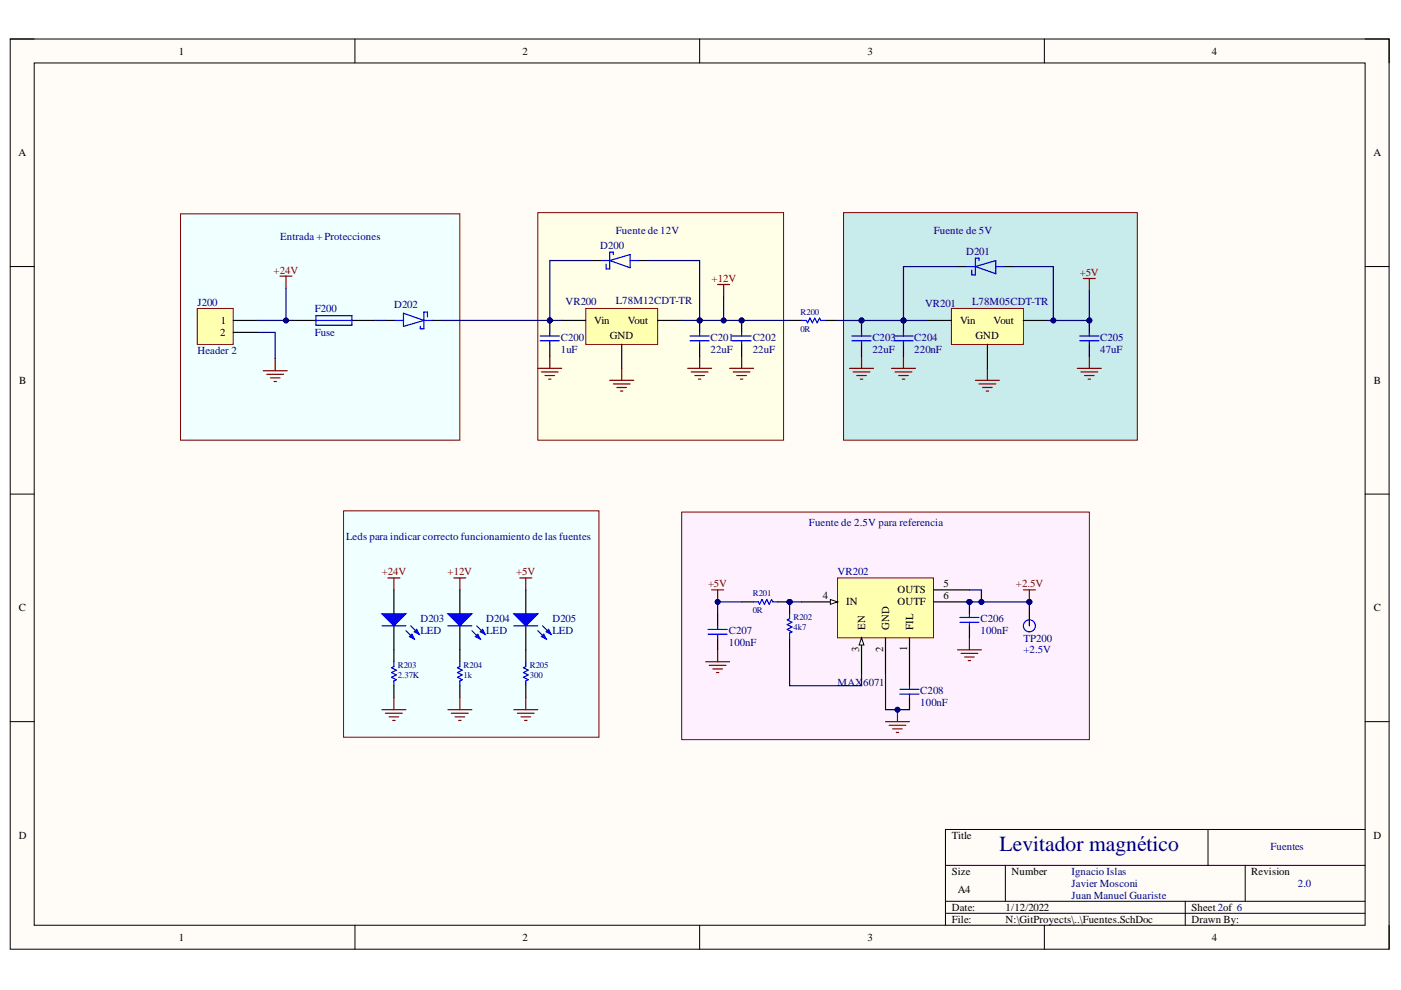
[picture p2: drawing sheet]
<svg xmlns="http://www.w3.org/2000/svg" width="297mm" height="210mm" viewBox="0 0 297 210" stroke-linecap="round" stroke-linejoin="round" font-family="sans-serif">
<defs><g id="words">
<text font-size="4.6" fill="#000080" x="211.9" y="180.5">Levitador magnético</text>
<g font-size="2.3">
<text x="37.9" y="11.6">1</text>
<text x="110.8" y="11.6">2</text>
<text x="183.9" y="11.6">3</text>
<text x="256.9" y="11.6">4</text>
<text x="3.9" y="33.1">A</text>
<text x="291.2" y="33.1">A</text>
<text x="46.7" y="71.2">2</text>
<text x="46.9" y="68.7">1</text>
<text x="126" y="68.7">Vin</text>
<text x="129.3" y="72">GND</text>
<text x="133.1" y="68.7">Vout</text>
<text x="203.6" y="68.7">Vin</text>
<text x="206.9" y="72">GND</text>
<text x="210.7" y="68.7">Vout</text>
<text x="4.1" y="81.4">B</text>
<text x="291.3" y="81.4">B</text>
<text x="190.3" y="125.8">OUTS</text>
<text x="200" y="124.5">5</text>
<text x="4" y="129.6">C</text>
<text x="174.5" y="127.1">4</text>
<text x="179.4" y="128.3">IN</text>
<text x="190.3" y="128.3">OUTF</text>
<text x="200" y="127.1">6</text>
<text x="291.3" y="129.6">C</text>
<text x="183.4" y="133.5" transform="rotate(-90 183.4 133.5)">EN</text>
<text x="188.5" y="133.5" transform="rotate(-90 188.5 133.5)">GND</text>
<text x="193.6" y="133.5" transform="rotate(-90 193.6 133.5)">FIL</text>
<text x="182.2" y="138.2" transform="rotate(-90 182.2 138.2)">3</text>
<text x="187.2" y="138.3" transform="rotate(-90 187.2 138.3)">2</text>
<text x="192.3" y="138.1" transform="rotate(-90 192.3 138.1)">1</text>
<text x="4" y="177.8">D</text>
<text x="201.8" y="177.8">Title</text>
<text x="291.2" y="177.8">D</text>
<text x="201.8" y="185.5">Size</text>
<text x="214.5" y="185.5">Number</text>
<text x="265.3" y="185.5">Revision</text>
<text x="203.1" y="189.3">A4</text>
<text x="201.8" y="193.1">Date:</text>
<text x="201.8" y="195.7">File:</text>
<text x="213.2" y="193.1">1/12/2022</text>
<text x="213.2" y="195.7">N:\GitProyects\..\Fuentes.SchDoc</text>
<text x="252.6" y="193.1">Sheet 2of 6</text>
<text x="252.6" y="195.7">Drawn By:</text>
<text x="37.9" y="199.5">1</text>
<text x="110.8" y="199.5">2</text>
<text x="183.9" y="199.5">3</text>
<text x="256.9" y="199.5">4</text>
</g>
<g font-size="2.3" fill="#000080">
<text x="59.4" y="50.9">Entrada + Protecciones</text>
<text x="127.3" y="52.7">D200</text>
<text x="130.6" y="49.7">Fuente de 12V</text>
<text x="198" y="49.7">Fuente de 5V</text>
<text x="204.8" y="54">D201</text>
<text x="41.9" y="64.9">J200</text>
<text x="83.6" y="65.4">D202</text>
<text x="119.9" y="64.6">VR200</text>
<text x="130.6" y="64.4">L78M12CDT-TR</text>
<text x="196.1" y="65.1">VR201</text>
<text x="206.1" y="64.6">L78M05CDT-TR</text>
<text x="66.7" y="66.1">F200</text>
<text x="66.7" y="71.2">Fuse</text>
<text x="41.9" y="75">Header 2</text>
<text x="118.9" y="74.8">1uF</text>
<text x="118.9" y="72.2">C200</text>
<text x="150.6" y="74.8">22uF</text>
<text x="150.6" y="72.2">C201</text>
<text x="159.6" y="74.8">22uF</text>
<text x="159.6" y="72.2">C202</text>
<text x="185" y="74.8">22uF</text>
<text x="185" y="72.2">C203</text>
<text x="193.8" y="74.8">220nF</text>
<text x="193.8" y="72.2">C204</text>
<text x="233.2" y="74.8">47uF</text>
<text x="233.2" y="72.2">C205</text>
<text x="171.5" y="111.6">Fuente de 2.5V para referencia</text>
<text x="73.4" y="114.4">Leds para indicar correcto funcionamiento de las fuentes</text>
<text x="177.6" y="122">VR202</text>
<text x="89.1" y="131.9">D203</text>
<text x="103.1" y="131.9">D204</text>
<text x="117.1" y="131.9">D205</text>
<text x="207.9" y="131.9">C206</text>
<text x="89.1" y="134.4">LED</text>
<text x="103.1" y="134.4">LED</text>
<text x="117.1" y="134.4">LED</text>
<text x="154.5" y="137">100nF</text>
<text x="154.5" y="134.4">C207</text>
<text x="207.9" y="134.4">100nF</text>
<text x="217" y="136">TP200</text>
<text x="217" y="138.5">+2.5V</text>
<text x="177.6" y="145.4">MAX</text>
<text x="183" y="145.4">6071</text>
<text x="195.1" y="149.7">100nF</text>
<text x="195.1" y="147.2">C208</text>
<text x="227.2" y="185.5">Ignacio Islas</text>
<text x="269.4" y="180.2">Fuentes</text>
<text x="227.2" y="188.1">Javier Mosconi</text>
<text x="227.2" y="190.6">Juan Manuel Guariste</text>
<text x="275.2" y="188.1">2.0</text>
</g>
<g font-size="2.3" fill="#800000">
<text x="58" y="58">+24V</text>
<text x="150.9" y="59.8">+12V</text>
<text x="228.9" y="58.5">+5V</text>
<text x="80.9" y="122">+24V</text>
<text x="94.9" y="122">+12V</text>
<text x="109.4" y="122">+5V</text>
<text x="150.1" y="124.5">+5V</text>
<text x="215.4" y="124.5">+2.5V</text>
</g>
<g font-size="1.9" fill="#000080">
<text x="169.7" y="70.3">0R</text>
<text x="169.7" y="66.7">R200</text>
<text x="159.6" y="130">0R</text>
<text x="159.6" y="126.4">R201</text>
<text x="168.2" y="131.5">R202</text>
<text x="168.2" y="133.6">4k7</text>
<text x="84.3" y="143.7">2.37K</text>
<text x="84.3" y="141.7">R203</text>
<text x="98.3" y="143.7">1k</text>
<text x="98.3" y="141.7">R204</text>
<text x="112.3" y="143.7">300</text>
<text x="112.3" y="141.7">R205</text>
</g>
</g></defs>
<path d="M2.2 8.3h292.3v193h-292.3z" fill-rule="evenodd" fill="#fffcf8"/>
<path d="M2.2 8.3h292.3v193h-292.3z" fill="none" stroke="#000" stroke-width=".21"/>
<path d="M7.3 13.3h282.1v182.9h-282.1z" fill-rule="evenodd" fill="#fffcf8"/>
<g fill="none" stroke="#000" stroke-width=".21">
<path d="M2.2 8.3h5.1M7.3 13.3h282.1v182.9h-282.1zM75.3 8.3v5M148.3 8.3v5M221.4 8.3v5M289.4 8.3h5.1v5M2.2 56.5h5.1M289.4 56.5h5.1M2.2 104.8h5.1M289.4 104.8h5.1M2.2 153h5.1M289.4 153h5.1"/>
<path d="M289.4 175.9h-88.9v20.3M75.3 196.2v5.1M148.3 196.2v5.1M200.5 183.5h88.9M200.5 191.1h88.9M200.5 193.6h88.9M213.2 183.5v7.6M221.4 196.2v5.1M251.3 191.1v5.1M264 183.5v7.6M294.5 196.2v5.1"/>
</g>
<path d="M72.8 108.3h54.2v48h-54.2z" fill-rule="evenodd" fill="#f0ffff"/>
<path d="M72.8 108.3h54.2v48h-54.2z" fill="none" stroke="#800000" stroke-width=".21"/>
<path d="M144.5 108.6h86.5v48.2h-86.5z" fill-rule="evenodd" fill="#fff0ff"/>
<path d="M144.5 108.6h86.5v48.2h-86.5z" fill="none" stroke="#800000" stroke-width=".21"/>
<path d="M178.8 45.1h62.3v48.2h-62.3z" fill-rule="evenodd" fill="#c8ebeb"/>
<path d="M178.8 45.1h62.3v48.2h-62.3z" fill="none" stroke="#800000" stroke-width=".21"/>
<path d="M114 45.1h52.1v48.2h-52.1z" fill-rule="evenodd" fill="#ffffe8"/>
<path d="M114 45.1h52.1v48.2h-52.1z" fill="none" stroke="#800000" stroke-width=".21"/>
<path d="M38.3 45.3h59.2v48h-59.2z" fill-rule="evenodd" fill="#f0ffff"/>
<path d="M38.3 45.3h59.2v48h-59.2z" fill="none" stroke="#800000" stroke-width=".21"/>
<path d="M256.1 175.9v7.6" fill="none" stroke="#000" stroke-width=".21"/>
<g fill="none" stroke="#800000" stroke-width=".25">
<path d="M59.4 58.5h2.5M60.6 58.5v2.6M229.7 59.1h2.5M231 59.1v2.5M114 78.1h5.1M114.8 78.9h3.5M115.5 79.6h2.1M116.6 75.6v2.5M131.8 78.1v2.5M145.8 78.1h5.1M146.6 78.9h3.5M147.3 79.6h2.1"/>
<path d="M148.3 75.6v2.5M152.2 60.3h2.5M153.4 60.3v2.6M154.7 78.1h5.1M155.5 78.9h3.5M156.2 79.6h2.1M157.2 75.6v2.5M180.1 78.1h5.1M180.9 78.9h3.5M181.6 79.6h2.1M182.7 75.6v2.5M189 78.1h5.1"/>
<path d="M189.8 78.9h3.5M190.5 79.6h2.1M191.6 75.6v2.5M209.4 78.1v2.5M228.4 78.1h5.1M229.2 78.9h3.5M229.9 79.6h2.1M231 75.6v2.5M116.3 80.4h.5M129.3 80.6h5.1M130 81.4h3.6M130.8 82.2h2"/>
<path d="M131.6 82.9h.5M148.1 80.4h.5M157 80.4h.5M182.4 80.4h.5M191.3 80.4h.5M206.8 80.6h5.1M207.6 81.4h3.5M208.3 82.2h2.1M209.1 82.9h.5M230.7 80.4h.5"/>
</g>
<path d="M41.8 65.4h7.7v7.6h-7.7z" fill-rule="evenodd" fill="#ffffb0"/>
<path d="M41.8 65.4h7.7v7.6h-7.7z" fill="none" stroke="#800000" stroke-width=".21"/>
<path d="M49.5 67.9h5M49.5 70.5h5" fill="none" stroke="#000" stroke-width=".25"/>
<path d="M55.8 78.6h5.1M56.6 79.4h3.5M58.3 76.1v2.5M57.3 80.1h2.1M58.1 80.9h.5M150.9 125.1h2.5M152.2 125.1v2.5" fill="none" stroke="#800000" stroke-width=".25"/>
<circle cx="152.2" cy="127.6" r=".51" fill="#000080"/>
<circle cx="152.2" cy="127.6" r=".51" fill="none" stroke="#000080" stroke-width=".21"/>
<path d="M152.2 137.8v2.5M149.6 140.3h5.1M150.4 141.1h3.5M151.1 141.8h2.1M151.9 142.6h.5M187.7 153h5.1M188.5 153.8h3.6M189.3 154.5h2M190 155.3h.5M190.3 150.5v2.5" fill="none" stroke="#800000" stroke-width=".25"/>
<circle cx="190.3" cy="150.5" r=".51" fill="#000080"/>
<circle cx="190.3" cy="150.5" r=".51" fill="none" stroke="#000080" stroke-width=".21"/>
<path d="M203 137.8h5.1M203.8 138.5h3.5M204.5 139.3h2.1M205.5 135.2v2.6M217 125.1h2.5M218.2 125.1v2.5M205.3 140.1h.5" fill="none" stroke="#800000" stroke-width=".25"/>
<circle cx="218.2" cy="127.6" r=".51" fill="#000080"/>
<circle cx="218.2" cy="127.6" r=".51" fill="none" stroke="#000080" stroke-width=".21"/>
<circle cx="167.4" cy="127.6" r=".51" fill="#000080"/>
<circle cx="167.4" cy="127.6" r=".51" fill="none" stroke="#000080" stroke-width=".21"/>
<path d="M167.4 127.6v2.6" fill="none" stroke="#000" stroke-width=".25"/>
<circle cx="167.4" cy="127.6" r=".51" fill="#000080"/>
<circle cx="167.4" cy="127.6" r=".51" fill="none" stroke="#000080" stroke-width=".21"/>
<path d="M167.4 67.9h2.5M175 67.9h2.6M83.5 137.8v2.5M97.5 137.8v2.5M111.5 137.8v2.5M167.4 135.2v2.6M83.5 145.4v2.5M97.5 145.4v2.5M111.5 145.4v2.5" fill="none" stroke="#000" stroke-width=".25"/>
<path d="M169.9 67.9h1.1l.2 .5 .5-1 .5 1 .5-1 .6 1.1 .5-1.1 .2 .5h1M167.4 130.2v1l-.5 .2 1 .5-1 .5 1 .5-1 .6 1 .5-.5 .2v1M83.5 140.3v1l-.5 .3 1 .5-1 .5 1 .5-1 .5 1 .5-.5 .3v1M97.5 140.3v1l-.5 .3 1 .5-1 .5 1 .5-1 .5 1 .5-.5 .3v1M111.5 140.3v1l-.5 .3 1 .5-1 .5 1 .5-1 .5 1 .5-.5 .3v1" fill="none" stroke="#00f" stroke-width=".25"/>
<g fill="none" stroke="#800000" stroke-width=".25">
<path d="M82.2 122.5h2.6M83.5 122.5v2.6M96.2 122.5h2.6M97.5 122.5v2.6M110.2 122.5h2.5M111.5 122.5v2.6M81 150.5h5.1M81.7 151.2h3.6M82.5 152h2M83.3 152.8h.5M83.5 147.9v2.6M95 150.5h5"/>
<path d="M95.7 151.2h3.6M96.5 152h2M97.2 152.8h.6M97.5 147.9v2.6M108.9 150.5h5.1M109.7 151.2h3.6M110.5 152h2M111.2 152.8h.5M111.5 147.9v2.6"/>
</g>
<circle cx="167.4" cy="127.6" r=".51" fill="#000080"/>
<circle cx="167.4" cy="127.6" r=".51" fill="none" stroke="#000080" stroke-width=".21"/>
<path d="M157.2 127.6h2.6M164.9 127.6h2.5" fill="none" stroke="#000" stroke-width=".25"/>
<circle cx="167.4" cy="127.6" r=".51" fill="#000080"/>
<circle cx="167.4" cy="127.6" r=".51" fill="none" stroke="#000080" stroke-width=".21"/>
<path d="M159.8 127.6h1l.2 .5 .6-1 .5 1 .5-1 .5 1 .5-1 .2 .5h1.1" fill="none" stroke="#00f" stroke-width=".25"/>
<circle cx="116.6" cy="67.9" r=".51" fill="#000080"/>
<circle cx="116.6" cy="67.9" r=".51" fill="none" stroke="#000080" stroke-width=".21"/>
<path d="M116.6 67.9v2.6M116.6 73v2.6" fill="none" stroke="#000" stroke-width=".25"/>
<circle cx="116.6" cy="67.9" r=".51" fill="#000080"/>
<circle cx="116.6" cy="67.9" r=".51" fill="none" stroke="#000080" stroke-width=".21"/>
<path d="M114.5 71.2h4.1M114.5 72.3h4.1M116.6 70.5v.7M116.6 72.3v.7" fill="none" stroke="#00f" stroke-width=".25"/>
<circle cx="148.3" cy="67.9" r=".51" fill="#000080"/>
<circle cx="148.3" cy="67.9" r=".51" fill="none" stroke="#000080" stroke-width=".21"/>
<path d="M148.3 67.9v2.6M148.3 73v2.6" fill="none" stroke="#000" stroke-width=".25"/>
<circle cx="148.3" cy="67.9" r=".51" fill="#000080"/>
<circle cx="148.3" cy="67.9" r=".51" fill="none" stroke="#000080" stroke-width=".21"/>
<path d="M146.3 71.2h4.1M146.3 72.3h4.1M148.3 70.5v.7M148.3 72.3v.7" fill="none" stroke="#00f" stroke-width=".25"/>
<circle cx="231" cy="67.9" r=".51" fill="#000080"/>
<circle cx="231" cy="67.9" r=".51" fill="none" stroke="#000080" stroke-width=".21"/>
<path d="M231 67.9v2.6M231 73v2.6" fill="none" stroke="#000" stroke-width=".25"/>
<circle cx="231" cy="67.9" r=".51" fill="#000080"/>
<circle cx="231" cy="67.9" r=".51" fill="none" stroke="#000080" stroke-width=".21"/>
<path d="M228.9 71.2h4.1M228.9 72.3h4.1M231 70.5v.7M231 72.3v.7" fill="none" stroke="#00f" stroke-width=".25"/>
<circle cx="205.5" cy="127.6" r=".51" fill="#000080"/>
<circle cx="205.5" cy="127.6" r=".51" fill="none" stroke="#000080" stroke-width=".21"/>
<path d="M205.5 127.6v2.6M205.5 132.7v2.5" fill="none" stroke="#000" stroke-width=".25"/>
<circle cx="205.5" cy="127.6" r=".51" fill="#000080"/>
<circle cx="205.5" cy="127.6" r=".51" fill="none" stroke="#000080" stroke-width=".21"/>
<path d="M150.1 133.5h4.1M150.1 134.5h4.1M152.2 132.7v.8M152.2 134.5v.7M203.5 130.9h4.1M203.5 131.9h4.1M205.5 130.2v.7M205.5 131.9v.8M190.8 146.2h4.1M190.8 147.2h4.1M192.8 145.4v.8M192.8 147.2v.7" fill="none" stroke="#00f" stroke-width=".25"/>
<path d="M152.2 130.2v2.5M152.2 135.2v2.6M192.8 142.9v2.5M192.8 147.9v2.6" fill="none" stroke="#000" stroke-width=".25"/>
<circle cx="157.2" cy="67.9" r=".51" fill="#000080"/>
<circle cx="157.2" cy="67.9" r=".51" fill="none" stroke="#000080" stroke-width=".21"/>
<path d="M157.2 67.9v2.6M157.2 73v2.6" fill="none" stroke="#000" stroke-width=".25"/>
<circle cx="157.2" cy="67.9" r=".51" fill="#000080"/>
<circle cx="157.2" cy="67.9" r=".51" fill="none" stroke="#000080" stroke-width=".21"/>
<path d="M155.2 71.2h4.1M155.2 72.3h4.1M157.2 70.5v.7M157.2 72.3v.7" fill="none" stroke="#00f" stroke-width=".25"/>
<circle cx="182.7" cy="67.9" r=".51" fill="#000080"/>
<circle cx="182.7" cy="67.9" r=".51" fill="none" stroke="#000080" stroke-width=".21"/>
<path d="M182.7 67.9v2.6M182.7 73v2.6" fill="none" stroke="#000" stroke-width=".25"/>
<circle cx="182.7" cy="67.9" r=".51" fill="#000080"/>
<circle cx="182.7" cy="67.9" r=".51" fill="none" stroke="#000080" stroke-width=".21"/>
<path d="M180.6 71.2h4.1M180.6 72.3h4.1M182.7 70.5v.7M182.7 72.3v.7" fill="none" stroke="#00f" stroke-width=".25"/>
<circle cx="191.6" cy="67.9" r=".51" fill="#000080"/>
<circle cx="191.6" cy="67.9" r=".51" fill="none" stroke="#000080" stroke-width=".21"/>
<path d="M191.6 67.9v2.6M191.6 73v2.6" fill="none" stroke="#000" stroke-width=".25"/>
<circle cx="191.6" cy="67.9" r=".51" fill="#000080"/>
<circle cx="191.6" cy="67.9" r=".51" fill="none" stroke="#000080" stroke-width=".21"/>
<g fill="none" stroke="#00f" stroke-width=".25">
<path d="M127.5 55.2h1.8M129.3 55.2l4.3-1.2v2.8zM130 54v-.5h-.7v3.5h-.8v-1M133.6 55.2h1.8M205 56.5h1.8M206.8 56.5l4.3-1.3v2.8zM207.6 55.2v-.5h-.8v3.6h-.8v-1M211.1 56.5h1.8M83.8 67.9h1.7M85.5 66.4l4.4 1.5-4.4 1.3zM89.9 67.9h1.7M90.6 67.2v-1h-.7v3.5h-.8v-.5"/>
<path d="M189.5 71.2h4.1M189.5 72.3h4.1M191.6 70.5v.7M191.6 72.3v.7"/>
</g>
<path d="M125.5 55.2h2M135.4 55.2h2M203 56.5h2M212.9 56.5h2M81.7 67.9h2.1M91.6 67.9h2.1" fill="none" stroke="#000" stroke-width=".25"/>
<path d="M124.2 65.4h15.2v7.6h-15.2z" fill-rule="evenodd" fill="#ffffb0"/>
<path d="M124.2 65.4h15.2v7.6h-15.2z" fill="none" stroke="#800000" stroke-width=".21"/>
<path d="M119.1 67.9h5.1M131.8 73v5.1M139.4 67.9h5.1" fill="none" stroke="#000" stroke-width=".25"/>
<path d="M201.7 65.4h15.3v7.6h-15.3z" fill-rule="evenodd" fill="#ffffb0"/>
<path d="M201.7 65.4h15.3v7.6h-15.3z" fill="none" stroke="#800000" stroke-width=".21"/>
<path d="M196.6 67.9h5.1M209.4 73v5.1M217 67.9h5.1M83.5 125.1v5.1M83.5 132.7v5.1" fill="none" stroke="#000" stroke-width=".25"/>
<path d="M81 130.2h5.1l-2.6 2.5z" fill="#00f"/>
<path d="M81 130.2h5.1l-2.6 2.5zM86.1 133.7l1.7 1.8M87.1 132.7l1.8 1.8" fill="none" stroke="#00f" stroke-width=".25"/>
<path d="M87.3 134.5l.5 1-1-.5z" fill="#00f"/>
<path d="M87.3 134.5l.5 1-1-.5z" fill="none" stroke="#00f" stroke-width=".25"/>
<path d="M87.8 134l.5-.5 .6 1z" fill="#00f"/>
<path d="M81 132.7h5.1M87.8 134l.5-.5 .6 1z" fill="none" stroke="#00f" stroke-width=".25"/>
<path d="M97.5 125.1v5.1M97.5 132.7v5.1" fill="none" stroke="#000" stroke-width=".25"/>
<path d="M95 130.2h5l-2.5 2.5z" fill="#00f"/>
<path d="M95 130.2h5l-2.5 2.5zM100 133.7l1.8 1.8M101.1 132.7l1.7 1.8" fill="none" stroke="#00f" stroke-width=".25"/>
<path d="M101.3 134.5l.5 1-1-.5z" fill="#00f"/>
<path d="M101.3 134.5l.5 1-1-.5z" fill="none" stroke="#00f" stroke-width=".25"/>
<path d="M101.8 134l.5-.5 .5 1z" fill="#00f"/>
<path d="M95 132.7h5M101.8 134l.5-.5 .5 1z" fill="none" stroke="#00f" stroke-width=".25"/>
<path d="M111.5 125.1v5.1M111.5 132.7v5.1" fill="none" stroke="#000" stroke-width=".25"/>
<path d="M108.9 130.2h5.1l-2.5 2.5z" fill="#00f"/>
<path d="M108.9 130.2h5.1l-2.5 2.5zM114 133.7l1.8 1.8M115 132.7l1.8 1.8" fill="none" stroke="#00f" stroke-width=".25"/>
<path d="M115.3 134.5l.5 1-1-.5z" fill="#00f"/>
<path d="M115.3 134.5l.5 1-1-.5z" fill="none" stroke="#00f" stroke-width=".25"/>
<path d="M115.8 134l.5-.5 .5 1z" fill="#00f"/>
<path d="M67 66.9h7.6v2.1h-7.6zM67 67.9h7.6M108.9 132.7h5.1M115.8 134l.5-.5 .5 1z" fill="none" stroke="#00f" stroke-width=".25"/>
<path d="M61.9 67.9h5.1M74.6 67.9h5.1" fill="none" stroke="#000" stroke-width=".25"/>
<path d="M157.2 127.6h-5v2.6" fill="none" stroke="#000080" stroke-width=".25"/>
<circle cx="152.2" cy="127.6" r=".51" fill="#000080"/>
<circle cx="152.2" cy="127.6" r=".51" fill="none" stroke="#000080" stroke-width=".21"/>
<path d="M144.5 67.9h22.9" fill="none" stroke="#000080" stroke-width=".25"/>
<circle cx="148.3" cy="67.9" r=".51" fill="#000080"/>
<circle cx="148.3" cy="67.9" r=".51" fill="none" stroke="#000080" stroke-width=".21"/>
<circle cx="153.4" cy="67.9" r=".51" fill="#000080"/>
<circle cx="153.4" cy="67.9" r=".51" fill="none" stroke="#000080" stroke-width=".21"/>
<circle cx="157.2" cy="67.9" r=".51" fill="#000080"/>
<circle cx="157.2" cy="67.9" r=".51" fill="none" stroke="#000080" stroke-width=".21"/>
<path d="M167.4 137.8v7.6h15.3v-2.5M167.4 127.6h2.5" fill="none" stroke="#000080" stroke-width=".25"/>
<circle cx="167.4" cy="127.6" r=".51" fill="#000080"/>
<circle cx="167.4" cy="127.6" r=".51" fill="none" stroke="#000080" stroke-width=".21"/>
<path d="M205.5 125.1h2.6v2.5" fill="none" stroke="#000080" stroke-width=".25"/>
<circle cx="208.1" cy="127.6" r=".51" fill="#000080"/>
<circle cx="208.1" cy="127.6" r=".51" fill="none" stroke="#000080" stroke-width=".21"/>
<path d="M231 61.6v6.3h-8.9" fill="none" stroke="#000080" stroke-width=".25"/>
<circle cx="223.3" cy="67.9" r=".51" fill="#000080"/>
<circle cx="223.3" cy="67.9" r=".51" fill="none" stroke="#000080" stroke-width=".21"/>
<circle cx="231" cy="67.9" r=".51" fill="#000080"/>
<circle cx="231" cy="67.9" r=".51" fill="none" stroke="#000080" stroke-width=".21"/>
<path d="M153.4 62.9v5" fill="none" stroke="#000080" stroke-width=".25"/>
<circle cx="153.4" cy="67.9" r=".51" fill="#000080"/>
<circle cx="153.4" cy="67.9" r=".51" fill="none" stroke="#000080" stroke-width=".21"/>
<path d="M125.5 55.2h-8.9v12.7M79.7 67.9h2" fill="none" stroke="#000080" stroke-width=".25"/>
<circle cx="116.6" cy="67.9" r=".51" fill="#000080"/>
<circle cx="116.6" cy="67.9" r=".51" fill="none" stroke="#000080" stroke-width=".21"/>
<path d="M137.4 55.2h10.9v12.7" fill="none" stroke="#000080" stroke-width=".25"/>
<circle cx="148.3" cy="67.9" r=".51" fill="#000080"/>
<circle cx="148.3" cy="67.9" r=".51" fill="none" stroke="#000080" stroke-width=".21"/>
<path d="M214.9 56.5h8.4v11.4" fill="none" stroke="#000080" stroke-width=".25"/>
<circle cx="223.3" cy="67.9" r=".51" fill="#000080"/>
<circle cx="223.3" cy="67.9" r=".51" fill="none" stroke="#000080" stroke-width=".21"/>
<path d="M203 56.5h-11.4v11.4" fill="none" stroke="#000080" stroke-width=".25"/>
<circle cx="191.6" cy="67.9" r=".51" fill="#000080"/>
<circle cx="191.6" cy="67.9" r=".51" fill="none" stroke="#000080" stroke-width=".21"/>
<path d="M177.6 67.9h19" fill="none" stroke="#000080" stroke-width=".25"/>
<circle cx="182.7" cy="67.9" r=".51" fill="#000080"/>
<circle cx="182.7" cy="67.9" r=".51" fill="none" stroke="#000080" stroke-width=".21"/>
<circle cx="191.6" cy="67.9" r=".51" fill="#000080"/>
<circle cx="191.6" cy="67.9" r=".51" fill="none" stroke="#000080" stroke-width=".21"/>
<path d="M93.7 67.9h25.4" fill="none" stroke="#000080" stroke-width=".25"/>
<circle cx="116.6" cy="67.9" r=".51" fill="#000080"/>
<circle cx="116.6" cy="67.9" r=".51" fill="none" stroke="#000080" stroke-width=".21"/>
<path d="M54.5 70.5h3.8v5.6M54.5 67.9h7.4" fill="none" stroke="#000080" stroke-width=".25"/>
<circle cx="60.6" cy="67.9" r=".51" fill="#000080"/>
<circle cx="60.6" cy="67.9" r=".51" fill="none" stroke="#000080" stroke-width=".21"/>
<path d="M60.6 61.1v6.8" fill="none" stroke="#000080" stroke-width=".25"/>
<circle cx="60.6" cy="67.9" r=".51" fill="#000080"/>
<circle cx="60.6" cy="67.9" r=".51" fill="none" stroke="#000080" stroke-width=".21"/>
<path d="M187.7 142.9v7.6h5.1" fill="none" stroke="#000080" stroke-width=".25"/>
<circle cx="190.3" cy="150.5" r=".51" fill="#000080"/>
<circle cx="190.3" cy="150.5" r=".51" fill="none" stroke="#000080" stroke-width=".21"/>
<path d="M205.5 127.6h12.7" fill="none" stroke="#000080" stroke-width=".25"/>
<circle cx="205.5" cy="127.6" r=".51" fill="#000080"/>
<circle cx="205.5" cy="127.6" r=".51" fill="none" stroke="#000080" stroke-width=".21"/>
<circle cx="208.1" cy="127.6" r=".51" fill="#000080"/>
<circle cx="208.1" cy="127.6" r=".51" fill="none" stroke="#000080" stroke-width=".21"/>
<circle cx="218.2" cy="127.6" r=".51" fill="#000080"/>
<circle cx="218.2" cy="127.6" r=".51" fill="none" stroke="#000080" stroke-width=".21"/>
<circle cx="218.2" cy="127.6" r=".51" fill="#000080"/>
<circle cx="218.2" cy="127.6" r=".51" fill="none" stroke="#000080" stroke-width=".21"/>
<circle cx="218.2" cy="132.7" r="1.27" fill="none" stroke="#00f" stroke-width=".25"/>
<path d="M218.2 127.6v5.1" fill="none" stroke="#000" stroke-width=".25"/>
<circle cx="218.2" cy="127.6" r=".51" fill="#000080"/>
<circle cx="218.2" cy="127.6" r=".51" fill="none" stroke="#000080" stroke-width=".21"/>
<circle cx="205.5" cy="127.6" r=".51" fill="#000080"/>
<circle cx="205.5" cy="127.6" r=".51" fill="none" stroke="#000080" stroke-width=".21"/>
<path d="M177.6 122.5h20.3v12.7h-20.3z" fill-rule="evenodd" fill="#ffffb0"/>
<path d="M177.6 122.5h20.3v12.7h-20.3z" fill="none" stroke="#800000" stroke-width=".21"/>
<path d="M182.7 135.2v7.7M187.7 135.2v7.7M192.8 135.2v7.7" fill="none" stroke="#000" stroke-width=".25"/>
<path d="M182.7 135.2l.5 1.6h-1z" fill="#f8fcff"/>
<path d="M182.7 135.2l.5 1.6h-1z" fill="none" stroke="#000" stroke-width=".21"/>
<path d="M169.9 127.6h7.7" fill="none" stroke="#000" stroke-width=".25"/>
<path d="M176.1 127.1l1.5 .5-1.5 .5z" fill="#f8fcff"/>
<path d="M176.1 127.1l1.5 .5-1.5 .5z" fill="none" stroke="#000" stroke-width=".21"/>
<path d="M197.9 125.1h7.6M197.9 127.6h7.6" fill="none" stroke="#000" stroke-width=".25"/>
<circle cx="205.5" cy="127.6" r=".51" fill="#000080"/>
<circle cx="205.5" cy="127.6" r=".51" fill="none" stroke="#000080" stroke-width=".21"/>
<use href="#words"/>
</svg>
